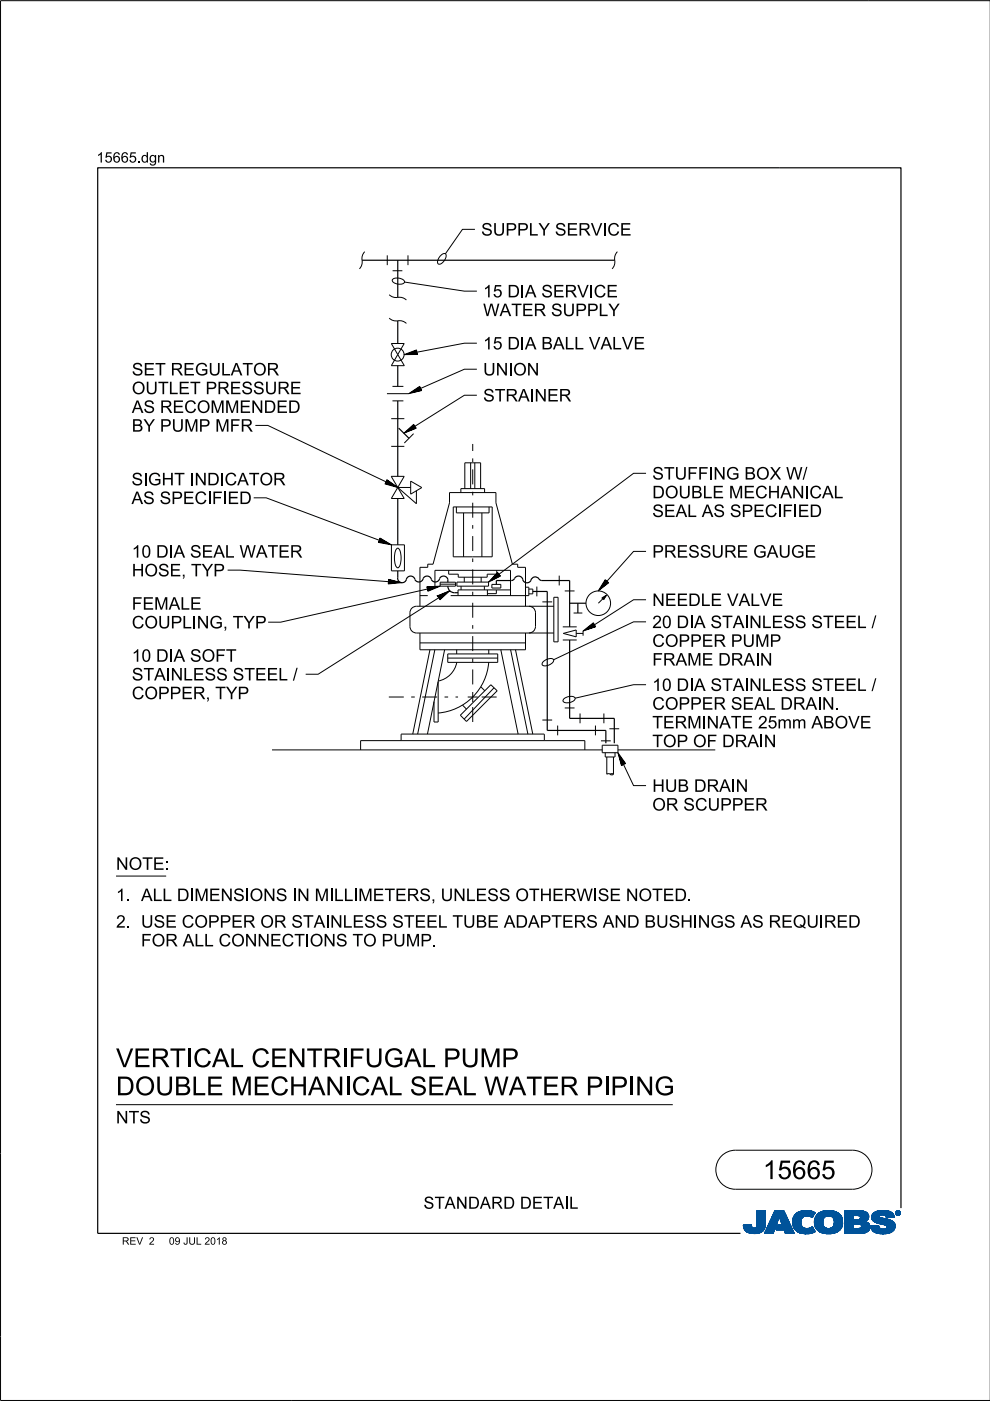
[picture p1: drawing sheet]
<svg xmlns="http://www.w3.org/2000/svg" width="210mm" height="297mm" viewBox="0 0 210 297" stroke-linecap="round" stroke-linejoin="round" font-family="sans-serif">
<defs><g id="words">
<g font-size="4">
<text x="24.6" y="226.3">VERTI</text>
<text x="40.9" y="226.3">CALCEN</text>
<text x="65" y="226.3">TRI</text>
<text x="73.9" y="226.3">FUGALPUM</text>
<text x="106.3" y="226.3">P</text>
<text x="24.6" y="232.2">DOUBLE M</text>
<text x="53.6" y="232.2">ECH</text>
<text x="65.3" y="232.2">AN</text>
<text x="73" y="232.2">I</text>
<text x="74.6" y="232.2">CALSEALW ATER PI</text>
<text x="129.5" y="232.2">PI</text>
<text x="134.7" y="232.2">N</text>
<text x="138.7" y="232.2">G</text>
<text x="161.8" y="250">15665</text>
</g>
<g font-size="2.6">
<text x="102" y="49.9">SUPPLY SERVI</text>
<text x="128.8" y="49.9">CE</text>
<text x="102.4" y="63.1">15DI</text>
<text x="111.3" y="63.1">A SERVI</text>
<text x="125.9" y="63.1">CE</text>
<text x="102.4" y="67">W ATER SUPPLY</text>
<text x="102.4" y="74.1">15DI</text>
<text x="111.3" y="74.1">A BALLVALVE</text>
<text x="27.9" y="83.6">OUTLET PRESSURE</text>
<text x="27.9" y="79.6">SET REGULATOR</text>
<text x="102.4" y="79.6">UN</text>
<text x="107.8" y="79.6">I</text>
<text x="108.8" y="79.6">ON</text>
<text x="27.9" y="87.5">AS RECOM</text>
<text x="47.7" y="87.5">M</text>
<text x="50.8" y="87.5">EN</text>
<text x="55.9" y="87.5">DED</text>
<text x="102.4" y="85.1">STRAI</text>
<text x="113.3" y="85.1">N</text>
<text x="116" y="85.1">ER</text>
<text x="27.9" y="91.5">BY PUM</text>
<text x="42.1" y="91.5">P M</text>
<text x="48.7" y="91.5">FR</text>
<text x="138.3" y="101.7">STUFFI</text>
<text x="151.3" y="101.7">N</text>
<text x="153.9" y="101.7">G BOX W /</text>
<text x="27.9" y="106.9">AS SPECI</text>
<text x="27.9" y="102.9">SI</text>
<text x="31.4" y="102.9">GH</text>
<text x="41.2" y="102.9">N</text>
<text x="43.9" y="102.9">DI</text>
<text x="45" y="106.9">FI</text>
<text x="47.6" y="102.9">CATOR</text>
<text x="48.2" y="106.9">ED</text>
<text x="138.3" y="105.6">DOUBLE M</text>
<text x="157.6" y="105.6">ECH</text>
<text x="165.4" y="105.6">AN</text>
<text x="170.6" y="105.6">I</text>
<text x="171.6" y="105.6">CAL</text>
<text x="138.3" y="109.6">SEALAS SPECI</text>
<text x="165.9" y="109.6">FI</text>
<text x="169.2" y="109.6">ED</text>
<text x="27.9" y="118.2">10DI</text>
<text x="36.8" y="118.2">A SEALW ATER</text>
<text x="138.3" y="118.2">PRESSURE GAUGE</text>
<text x="27.9" y="122.2">H</text>
<text x="30.6" y="122.2">OSE,TYP</text>
<text x="27.9" y="129.3">FEM</text>
<text x="35.8" y="129.3">ALE</text>
<text x="138.3" y="128.5">N</text>
<text x="141" y="128.5">EEDLE VALVE</text>
<text x="27.9" y="133.2">COUPLI</text>
<text x="41.7" y="133.2">N</text>
<text x="44.4" y="133.2">G,TYP</text>
<text x="138.3" y="137.1">COPPER PUM</text>
<text x="138.3" y="133.2">20DI</text>
<text x="147.1" y="133.2">A STAI</text>
<text x="158.9" y="133.2">N</text>
<text x="161.5" y="133.2">LESS STEEL/</text>
<text x="163.2" y="137.1">P</text>
<text x="27.9" y="140.3">10DI</text>
<text x="36.8" y="140.3">A SOFT</text>
<text x="138.3" y="141.1">FRAM</text>
<text x="148.8" y="141.1">E DRAI</text>
<text x="161.1" y="141.1">N</text>
<text x="27.9" y="148.2">COPPER,TYP</text>
<text x="27.9" y="144.3">STAI</text>
<text x="36.2" y="144.3">N</text>
<text x="38.8" y="144.3">LESS STEEL/</text>
<text x="138.3" y="146.5">10DI</text>
<text x="147.1" y="146.5">A STAI</text>
<text x="158.9" y="146.5">N</text>
<text x="161.5" y="146.5">LESS STEEL/</text>
<text x="138.3" y="154.4">TERM</text>
<text x="138.3" y="150.5">COPPER SEALDRAI</text>
<text x="148.8" y="154.4">I</text>
<text x="152.5" y="154.4">ATE 25mm ABOVE</text>
<text x="174.3" y="150.5">N</text>
<text x="177" y="150.5">.</text>
<text x="138.3" y="158.4">TOP OF DRAI</text>
<text x="161.9" y="158.4">N</text>
<text x="138.3" y="167.9">H</text>
<text x="141" y="167.9">UB DRAI</text>
<text x="156" y="167.9">N</text>
<text x="138.3" y="171.9">OR SCUPPER</text>
<text x="24.6" y="184.4">N</text>
<text x="27.3" y="184.4">OTE:</text>
<text x="24.6" y="191">1. ALLDI</text>
<text x="41.2" y="191">M</text>
<text x="44.3" y="191">EN</text>
<text x="49.4" y="191">SI</text>
<text x="52.9" y="191">ON</text>
<text x="63" y="191">N</text>
<text x="66.7" y="191">M</text>
<text x="70.8" y="191">L</text>
<text x="76" y="191">M</text>
<text x="79" y="191">ETERS,UN</text>
<text x="98.8" y="191">LESS OTH</text>
<text x="117.1" y="191">ERW I</text>
<text x="126.7" y="191">SE N</text>
<text x="135.4" y="191">OTED.</text>
<text x="24.6" y="196.7">2. USE COPPER OR STAI</text>
<text x="70" y="196.7">N</text>
<text x="72.7" y="196.7">LESS STEELTUBE ADAPTERS AN</text>
<text x="132.9" y="196.7">D BUSH</text>
<text x="146.9" y="196.7">I</text>
<text x="150.6" y="196.7">GS AS REQUI</text>
<text x="174.7" y="196.7">RED</text>
<text x="29.9" y="200.7">FOR ALLCON</text>
<text x="54.6" y="200.7">N</text>
<text x="57.2" y="200.7">ECTI</text>
<text x="65.7" y="200.7">ON</text>
<text x="71.2" y="200.7">S TO PUM</text>
<text x="89.1" y="200.7">P.</text>
<text x="24.6" y="238.2">N</text>
<text x="27.3" y="238.2">TS</text>
<text x="89.8" y="256.3">STAN</text>
<text x="99.2" y="256.3">DARD DETAI</text>
<text x="120.6" y="256.3">L</text>
</g>
<g font-size="2.2">
<text x="20.5" y="34.5">15665.</text>
<text x="29.9" y="34.5">dgn</text>
</g>
<g font-size="1.6">
<text x="25.9" y="263.9">REV</text>
<text x="31.6" y="263.9">2</text>
<text x="35.8" y="263.9">09JUL2018</text>
</g>
</g></defs>
<g fill="none" stroke="#00539a" stroke-width=".21">
<path d="M157.6 259.8h1.7M157.6 259.9h1.7M157.6 259.9l1.7 .1M157.6 260h1.8M158.1 259.7h1.2M159.3 259.7h-1.7l.1 .7M159.3 259.7h-.9M159.3 259.7l.1 .3M159.4 260l.1 .3M160.4 260l-.2 .3h2M160.5 259.6h1.8M160.5 259.6l-.1 .4"/>
<path d="M160.5 259.7h1.8M160.5 256.7v2.9M160.5 256.9h1.8M160.5 257.5h1.8M160.5 256.7h1.8v2.7M160.5 256.8h1.8M160.5 256.8l1.8 .1M160.5 256.9l1.8 .1M160.5 257h1.8M160.5 257.1h1.8M160.5 257.2h1.8M160.5 257.2l1.8 .1"/>
<path d="M160.5 257.3h1.8M160.5 257.4h1.8M160.5 257.4l1.8 .1M160.5 257.6h1.8M160.5 257.6l1.8 .1M160.5 257.7h1.8M160.5 257.8h1.8M160.5 257.9h1.8M160.5 258h1.8M160.5 258.1h1.8M160.5 258.1l1.8 .1M160.5 258.2h1.8"/>
<path d="M160.5 258.3h1.8M160.5 258.3l1.8 .1M160.5 258.4h1.8M160.5 258.5h1.8M160.5 258.5l1.8 .1M160.5 258.6h1.8M160.5 258.6l1.8 .1M160.5 258.7h1.8M160.5 258.8h1.8M160.5 258.9h1.8M160.5 259h1.8M160.5 259.1h1.8"/>
<path d="M160.5 259.2h1.8M160.5 259.3h1.8M160.5 259.8h1.8M162.2 260h-1.8M162.2 259.9v.3M162.2 259.9h-1.8M162.2 259.8h-1.7M162.3 259.4l-.1 .5M162.3 259.4v-2.7h-1.8v2.9M162.3 259.5h-1.8M162.3 259.6h-1.8M162.3 256.7l-1.8 .1"/>
<path d="M162.3 259.4h-1.8M163.7 258.1h3.1M163.7 258h3.1M163.7 257.9h3M163.8 257.8h2.9M163.8 257.7h2.9M163.8 257.7h2.8M163.9 257.6h2.7M163.9 257.5h2.7M164 257.4h2.5M164 257.3h2.5M164.1 257.2h2.3"/>
<path d="M164.1 257.1h2.3M164.1 257h2.3M164.2 257h2.1M164.2 256.9h2.1M164.2 256.8h2.1M164.3 256.7h1.9l2.2 4.8h-1.9l-.3-.8h-1.7l.4-1h1l-.7-1.7-1.3 3.5h-1.8zM164.5 260h-1.7M164.5 259.9l-1.7 .1M164.5 259.9h-1.7M164.5 259.8l-1.7 .1M164.6 259.8h-1.7M164.6 259.7l-1.7 .1"/>
<path d="M164.6 259.7h-1.7M164.6 259.6h-1.7M164.6 259.5l-1.6 .1M164.7 259.5h-1.7M164.7 259.4l-1.7 .1M164.7 259.4h-1.7M164.7 259.3l-1.6 .1M164.7 259.3h-1.6M164.8 259.2l-1.7 .1M164.8 259.2h-1.7M164.8 259.1l-1.6 .1M164.8 260h2.9"/>
<path d="M164.8 259.1h-1.6M164.8 259.9h2.9M164.8 259l-1.6 .1M164.9 259.9h2.7M164.9 259h-1.7M164.9 259.8h2.7M164.9 258.9h-1.6M164.9 258.8h-1.6M164.9 259.7h2.7M164.9 259.7l-.4 1 3.6 .1M165 258.7h-1.6M165 258.6l-1.6 .1"/>
<path d="M165 258.6h-1.6M165 258.5l-1.6 .1M165 258.5h-1.6M165.1 258.4l-1.6 .1M165.1 258.4h-1.6M165.1 258.3l-1.6 .1M165.1 258.3h-1.6M165.1 258.2l-1.5 .1M165.1 258.2h-1.5M165.2 258.1l-1.6 .1M165.2 258.1h-1.6M165.2 258l.7 1.7h-1"/>
<path d="M165.2 258l.7 1.7M165.3 258.1h1.5M165.3 258.1l1.6 .1M165.3 258.2h1.6M165.3 258.2l1.6 .1M165.3 258.3h1.6M165.4 258.3l1.6 .1M165.4 258.4h1.6M165.4 258.4l1.6 .1M165.4 258.5h1.6M165.4 258.5l1.7 .1M165.4 258.6h1.7"/>
<path d="M165.5 258.6l1.6 .1M165.5 258.7h1.6M165.5 258.8h1.7M165.5 258.9h1.7M165.6 258.9h1.6M165.6 259h1.7M165.6 259l1.7 .1M165.6 259.1h1.7M165.6 259.1l1.7 .1M165.7 259.2h1.7M165.7 259.2l1.7 .1M165.7 259.3h1.7"/>
<path d="M165.7 259.3l1.7 .1M165.7 259.4h1.7M165.8 259.4l1.7 .1M165.8 259.5h1.7M165.8 259.5l1.7 .1M165.8 259.6h1.7M166.2 256.7l2.2 4.8M166.2 256.8l-1.9-.1-2.2 4.8h1.8l1.3-3.5M168 258.9l.4 1.5M168 258.9h1.8M168 259h1.8M168 259.1h1.8"/>
<path d="M168 259.2h1.8M168 259.2l1.8 .1M168 259.3h1.8M168 259.3l1.8 .1M168.1 259.4h1.8M168.1 259.5h1.7M168.1 259.4l1.7 .1M168.1 259.5l1.8 .1M168.1 259.6h1.8M168.1 259.7h1.8M168.1 259.7l1.8 .1M168.1 259.8h1.8"/>
<path d="M168.1 259.8l1.8 .1M168.2 260h1.8M168.2 259.9h1.8M168.3 258l-.3 .9M168.9 257.3l-.6 .7M169.1 257.1h3.6M169.2 257h3.4M169.4 256.9h3.1M169.5 256.9h2.9M169.8 256.8h2.4M169.8 259.1a1.33 1.33 0 0 0 .8 1.4 1.33 1.33 0 0 0 1.5-.3l.2-.1M169.8 259.1h-1.8"/>
<path d="M169.8 259l-1.8 .1M169.9 258.8l-1.9 .1M169.9 258.8h-1.9M169.9 258.7h-1.9M169.9 258.6h-1.8M169.9 258.6l-1.9 .1M169.9 258.5l-1.8 .1M169.9 258.5h-1.8M169.9 258.4l-1.8 .1M170 258.4h-1.9M170 258.4l-.2 .7M170 258.3l-1.8 .1"/>
<path d="M170 258.3h-1.8M170 258.2l-1.8 .1M170.1 258.2h-1.9M170.1 258.1l-.1 .3M170.1 258.1l-1.9 .1M170.2 258.1h-2M170.3 258h-2.1M170.3 256.7l-1.4 .5M170.3 256.7h1.5M170.3 256.7a4 4 0 0 1 2.5 .4M170.4 258h-2.1M170.4 257.9h-2.1"/>
<path d="M170.6 257.8l-2.3 .1M170.6 257.9l-.5 .2M170.8 257.8h-2.5M171.4 257.8h1M171.5 256.7l-1.7 .1M171.5 256.7l.6 .1M171.7 257.8h.7M171.8 257.9h.6M171.9 258h.4M172.1 258.1h.2M172.2 258.1h.1M172.3 258h-.3"/>
<path d="M172.4 257.7l-4 .1M172.5 257.7h-4.1M172.5 257.6l-4 .1M172.5 257.6h-4M172.6 257h-3.3M172.6 257.5l-4.1 .1M172.6 257.5h-4M172.6 257.4l-4 .1M172.7 257.4h-4M172.7 259h1.8M172.7 259.2h1.8M172.7 259.3h1.8"/>
<path d="M172.7 259.3l1.8 .1M172.7 259.4h1.8M172.7 257.3l-3.9 .1M172.7 259.5h1.8M172.7 259.5l1.8 .1M172.7 259.6h1.8M172.7 259.7h1.8M172.7 258.6h1.8M172.7 257.3h-3.9M172.8 259.8h1.8M172.8 257.2l-3.9 .1M172.8 259.9h1.8"/>
<path d="M172.8 259.9l.3 .6M172.8 259.8l1.8 .1M172.8 259.9l1.8 .1M172.8 257.2h-3.9M172.8 260h1.8M172.8 257.1l-.6 1.1a1.75 1.75 0 0 0-1.6-.3M172.9 257.1l-3.9 .1M173 257.8l-.3 1.3h1.8M173 257.8h5.3M173.1 257.7h5.2M173.1 257.7h5.1M173.1 257.6h5.1"/>
<path d="M173.2 257.6h4.9M173.2 257.5h4.8M173.4 257.4h4.6M173.4 257.4h4.5M173.5 257.3h4.4M173.6 257.2l4.2 .1M173.6 257.2h4.1M173.7 257.1l4 .1M173.8 257.1h3.8M173.9 257h3.5M174 257h3.3M174.1 256.9h3.2"/>
<path d="M174.2 256.9h2.8M174.4 256.8h2.6M174.5 259h-1.8M174.5 259.2a1.15 1.15 0 0 0 1.3 1.3M174.5 259.2l-1.8-.1 .1 .8M174.5 258.9l-1.8 .1M174.5 258.9h-1.8M174.5 258.8l-1.8 .1M174.5 258.7l-1.8 .1M174.5 258.7h-1.8M174.5 258.6l-1.8 .1M174.5 258.5l-1.8 .1"/>
<path d="M174.6 258.5h-1.9M174.6 256.8h1.9M174.6 258.4l-.1 .8M174.6 258.4h-1.8M174.6 258.4l-1.9 .1M174.6 258.3l-1.8 .1M174.6 258.3h-1.8M174.7 258.2h-1.9M174.7 258.1l-.1 .3M174.8 258.1l-2 .1M174.8 258.1h-1.9M174.9 256.7a3.2 3.2 0 0 1 3.6 1.4l.1 .8-.1 1.1"/>
<path d="M174.9 258l-1.9 .1M175 258h-2M175.1 257.9l-.4 .2M175.1 257.9h-2.1M175.2 257.9h-2.2M175.5 256.7h.7M175.7 257.8l-.6 .1M175.7 257.8l.6 .1M175.7 257.8h-2.7M176 257.8h2.4M176.2 257.9h2.2M176.3 257.9l.5 .5"/>
<path d="M176.4 258h2M176.4 256.7h-1.5a2.68 2.68 0 0 0-1.9 1.1M176.5 258l2 .1M176.5 258.1h2M176.6 258.1h1.9M176.6 258.2h1.9M176.7 258.2l1.8 .1M176.7 258.3h1.8M176.7 258.3l1.9 .1M176.7 259.9h1.8M176.7 258.4h1.9M176.8 258.4l.1 .5"/>
<path d="M176.8 258.4l1.8 .1M176.8 258.5h1.8M176.8 258.6h1.8M176.9 258.8h1.7M176.9 258.8l1.8 .1M176.9 258.7h1.7M176.9 259.4h1.8M176.9 259.2l1.8 .1M176.9 259.1h1.8M176.9 259.2h1.8M176.9 258.9v.3M176.9 259.2a1.11 1.11 0 0 1-1.1 1.3"/>
<path d="M176.9 259h1.8M176.9 258.9h1.8M176.9 259.3h1.8M176.9 259.3l1.8 .1M178 257.4l-4.7 .1M178.4 257.9h-2.1l.5 .5M178.5 259.7l-1.7 .1M178.5 259.8l-1.8 .1M178.5 259.8h-1.7M178.5 260l-.2 .5M178.5 259.9l-1.8 .1M178.5 260h-1.8"/>
<path d="M178.6 259.7h-1.8M178.6 258.5l-1.8 .1M178.6 259.6h-1.8M178.6 259.5l-1.8 .1M178.6 259.5h-1.8M178.7 259.4h-1.8M179.1 259.7h1.8M179.1 259.5h5.2M179.1 256.9h4.4M179.1 257.5h5M179.1 256.8h4M179.1 256.8h3.4"/>
<path d="M179.1 257h4.5M179.1 257.1h4.7M179.1 257.1l4.7 .1M179.1 257.2h4.8M179.1 257.2l4.8 .1M179.1 257.3h4.8M179.1 257.3l4.9 .1M179.1 257.4h4.9M179.1 257.4l5 .1M179.1 257.6h5M179.1 257.6l5 .1M179.1 257.7h5"/>
<path d="M179.1 257.7l1.8 .1M179.1 257.8h1.8M179.1 257.9h1.8M179.1 258h1.8M179.1 258.1h1.8M179.1 258.2h1.8M179.1 258.3h1.8M179.1 258.4h1.8M179.1 258.5h1.8M179.1 258.5l1.8 .1M179.1 258.6h4.8M179.1 258.7h4.7"/>
<path d="M179.1 258.7h4.6M179.1 258.8h4.5M179.1 258.9h4.5M179.1 258.9h4.3M179.1 259h4.4M179.1 259l4.5 .1M179.1 259.1h4.6M179.1 259.1l4.7 .1M179.1 259.2h4.8M179.1 259.2l4.9 .1M179.1 259.3h5M179.1 259.3l5.1 .1"/>
<path d="M179.1 259.4h5.1M179.1 259.4l5.1 .1M179.1 259.5l1.8 .1M179.1 259.6h1.8M179.1 259.8h1.8M179.1 259.9h1.8M179.1 260h1.8M180.9 257.7v.9M181.8 259.5h-.9v1v-1M181.8 259.5h.2M181.8 259.5l.8 .3M182.1 257.7l2.1 .1"/>
<path d="M182.2 257.8h2M182.2 259.5l2.1 .1M182.3 258.5h1.7M182.3 258.5l-1.4 .1M182.3 257.9h1.9M182.4 257.9h1.8M182.4 257.9v.1M182.4 257.9l-.4-.2h-1.1v.9M182.4 258h1.8M182.4 258v.3M182.4 258.3l-.1 .2M182.4 259.6h1.9"/>
<path d="M182.4 258.1h1.8M182.4 258.1l1.8 .1M182.4 258.2h1.8M182.5 259.7h1.9M182.5 256.9l1.1 .1M182.5 259.7l1.9 .1M182.6 259.8h1.8M182.6 259.8v.4l-.2 .2M182.7 259.9h1.7M182.9 256.8h-3.8v4.7M183.3 256.9l-4.2-.1v4.7M183.6 257l.4 .4"/>
<path d="M183.9 259.2l.2 .2M184 258.5l-2.1 .1M184 258.5h-1.8M184 257.4l.1 .2M184.1 258.4l-.8 .6 .6 .2M184.1 258.4h-1.8M184.1 258.3l-1.7 .1M184.1 258.3h-1.7M184.1 257.6l.1 .6M184.1 258.2l-1.7 .1M184.1 259.4l.3 .5v.6M184.2 258.2l-.1 .2"/>
<path d="M184.2 258h-1.8M184.4 259.9h-1.7M184.5 260h-1.8M184.6 259.9v.2M184.6 259.9h1.7M184.6 260h1.7M184.8 258.1h1.7M184.8 258l.2 .7M184.8 258h1.7M184.8 258.3h2.5M184.8 258.3l2.8 .1M184.8 258.1l1.8 .1"/>
<path d="M184.8 258.2h2M184.8 258.4h3M184.8 258.4l3.2 .1M184.9 258.2l2.1 .1M184.9 257.6h4.6M184.9 258.5h3.4M184.9 258.5l3.6 .1M184.9 258.6h3.7M184.9 257.5h4.5M185 257.5h4.4M185 258.6l3.7 .1M185 258.7h3.9"/>
<path d="M185 258.7l.6 .4M185 257.4h4.3M185 257.4h4.4M185.1 258.7l3.9 .1M185.1 258.8h.7M185.1 257.3h4.1M185.2 258.9h.6M185.2 258.9l4.1 .1M185.3 257.2h3.9M185.3 259h4M185.3 257.1l3.8 .1M185.4 257.1h3.7"/>
<path d="M185.4 259l4 .1M185.5 257h3.5M185.5 259.1h4M185.6 259.1l3.9 .1M185.6 259.1l.5 .2M185.7 259.2h3.9M185.7 256.9h3M185.8 259.2l3.8 .1M185.8 258.9h3.4M185.9 258.8h3.2M185.9 256.8h2.7M185.9 256.8l-.8 .5-.3 .7"/>
<path d="M185.9 256.8l.7-.1a3.3 3.3 0 0 1 2.7 .6h-4.2M186 259.3h3.6M186.1 256.8h2.3M186.1 259.4h3.6M186.1 259.3l1.5 .4 .4 .2M186.3 259.8l-.5 .1M186.3 259.8l-1.7 .1M186.3 259.8v.3M186.3 259.4h3.4M186.4 257.9h-1.6M186.4 257.9l.1 .1M186.5 257.9h-1.7"/>
<path d="M186.5 257.8h-1.7M186.5 258v.1M186.5 257.8l-.1 .1M186.5 257.7h-1.6M186.5 259.4l3.2 .1M186.5 258.1l.1 .1M186.6 257.6l-1.7 .1M186.6 258.2l.4 .1M186.7 256.7h.8M186.7 259.5h3M186.9 257.6h-2M186.9 259.5l2.9 .1"/>
<path d="M187 258.3l1.7 .4 .9 .6M187.2 259.6h2.6M187.3 257.6h2.2M187.4 259.7h2.4M187.6 257.6l1.9 .1M187.6 259.7h2.2M187.6 257.7h2M187.7 257.7a1.07 1.07 0 0 0-1.2 .1M187.7 257.7l.1 .1M187.7 257.8h1.9M187.8 257.8h1.7M187.8 256.7h-1.3"/>
<path d="M187.8 257.8l.1 .4M187.8 257.9h1.7M187.8 257.9h1.8M187.9 258h1.7M187.9 258l1.7 .1M187.9 258.1h1.1M187.9 258.1h1.7M187.9 259.9h1.9M188 259.9l.1 .2M188 260h1.8M188.1 257h-2.6M188.2 257h.6"/>
<path d="M188.7 256.9h-2.9M189.3 257.3l.3 .8-1.7 .1M189.6 259.3l.2 .4v.6M189.8 259.9l-1.8 .1M189.8 259.8h-2.1M189.8 259.8h-1.9M189.9 257.2v.1M189.9 257.1h.1M189.9 257.2h.1M189.9 257.3h.1M189.9 257.3l.2 .3M190 257.4h.1"/>
<path d="M190 257.4l.1 .1M190 257.5h.2M190 257.2v.1M190 257.2l.2 .3M190 257.3l.2 .2M190 257.1h-.1M190 257h-.1M190.1 257h-.2M190.1 257.5l.2 .1M190.1 256.9h-.1M190.1 257.6h.6M190.2 256.8l-.1 .1"/>
<path d="M190.2 257.5l.2 .1M190.2 257.5l-.1 .1M190.2 257.6h.4M190.2 256.9h.4M190.2 256.9h.4l-.1 .3 .2 .3-.3-.3-.2 .3zM190.2 256.9v.6l.1-.3 .3 .3M190.2 257h.4M190.2 257.1h.1M190.2 257.1h.5M190.2 257.2h.5M190.2 257.2l.3 .1M190.2 257.3h.1"/>
<path d="M190.2 257.4h.1M190.2 257.4l.1 .1M190.2 256.8h-.1M190.3 257h.2v.1l-.2 .1zM190.3 257v.2M190.3 257h-.1M190.4 257.2l.2 .3M190.4 257.6h.1M190.4 256.8h-.2l-.2 .4M190.4 256.7a.5 .5 0 0 1 .5 .5 .5 .5 0 0 1-.5 .5M190.4 256.8l.4 .2v.2M190.4 256.7a.5 .5 0 0 0-.5 .5 .5 .5 0 0 0 .5 .5l-.3-.1"/>
<path d="M190.4 256.8l.3 .1 .1 .3M190.4 256.7l-.4 .2-.1 .3M190.4 256.7v.1M190.4 257.6v.1M190.4 256.7l.3 .1 .2 .4M190.4 257h-.1l.1 .2M190.4 257l.2 .1-.2 .1M190.4 257h.1M190.5 257.3h.1M190.5 257.3l.1 .1M190.5 257.2l.2 .3M190.5 257.4h.1"/>
<path d="M190.5 257.1h.2M190.5 257.4l.2 .1M190.5 257l-.1 .2M190.5 256.7h-.3M190.6 257.5h.2M190.6 256.8h.1M190.6 257.1l-.1 .1M190.7 257.1h-.1M190.7 257.1l-.2 .1M190.7 257.1l-.5-.2v.6l.1-.3M190.7 257h-.1M190.7 256.8l.1 .1"/>
<path d="M190.7 256.8h-.6M190.7 256.9h.2M190.8 257h.1M190.8 257.6h-.2M190.8 257.2v.2l-.4 .2M190.8 257.2l-.1 .3-.3 .1M190.8 257.1h.1M190.8 257.2h.1M190.9 257.4l-.2 .1M190.9 257.4h-.1M190.9 257.3l-.1 .1M190.9 257.3h-.1"/>
<path d="M190.9 257.2h.1M190.9 257.2l-.1 .3-.4 .2M190.9 257.1h-.1M157.7 260.1h1.7M157.7 260l1.7 .1M157.7 260.2h1.8M157.7 260.2l1.8 .1M157.7 260.3h1.8M157.7 260.3l1.9 .1M157.7 260.4h4.4M157.7 260.4l.4 .5M157.7 260.4l4.4 .1"/>
<path d="M157.8 260.5h4.3M157.8 260.6h4.3M157.8 260.7h4.2M157.9 260.7h4.1M157.9 260.8h4M158 260.8h3.9M158 260.9h3.9M158.1 260.9h3.3M158.1 261h3.6M158.2 261h3.5M158.3 261.1h3.2M158.4 261.2h3.1"/>
<path d="M158.5 261.2h2.9M158.6 261.3h2.7M158.7 261.4h2.4M158.8 261.4h2.1M159.1 261.5h1.6M159.5 260.3l.3 .1 .4-.1M159.7 261.5h.7M160.9 261.4h.1M161.5 260.9h.2M161.6 261.1h-3.3M162.1 260.3l-2 .1M162.2 260.2l-1.9 .1"/>
<path d="M162.2 260.2a2.25 2.25 0 0 1-2.8 1.3l-.9-.2-.4-.4M162.2 260.2h-1.9M162.2 260.1l-1.8 .1M162.2 260.1h-1.8M162.2 260l-1.8 .1M164 261.4h-1.9M164 261.3l-1.9 .1M164 261.3h-1.8M164 261.2l-1.8 .1M164 261.2h-1.8M164.1 261.1l-1.9 .1M164.1 261.1h-1.8"/>
<path d="M164.1 261l-1.8 .1M164.1 261h-1.8M164.1 260.9l-1.8 .1M164.2 260.9h-1.8M164.2 260.8l-1.8 .1M164.2 260.8h-1.8M164.2 260.7l-1.8 .1M164.2 260.7h-1.7M164.2 260.6l-1.7 .1M164.3 260.6h-1.8M164.3 260.5h-1.8M164.3 260.4l-1.7 .1"/>
<path d="M164.3 260.4h-1.7M164.3 260.3l-1.7 .1M164.4 260.3h-1.8M164.4 260.2l-1.7 .1M164.4 260.2h-1.7M164.4 260.1l-1.7 .1M164.4 260.1h-1.7M164.5 260l-1.8 .1M164.5 260.7h3.5M164.6 260.7h3.4M164.6 260.6h3.4M164.6 260.5h3.4"/>
<path d="M164.6 260.5h3.3M164.6 260.4h3.3M164.7 260.4h3.2M164.7 260.3h3.2M164.7 260.3h3.1M164.7 260.2h3.1M164.8 260.1h3M164.8 260.1h2.9M166.3 260.8h1.8M166.3 260.8l1.8 .1M166.3 260.9h1.8M166.3 260.9l1.8 .1"/>
<path d="M166.3 261h1.9M166.3 261l1.9 .1M166.4 261.1h1.8M166.4 261.1l1.8 .1M166.4 261.2h1.9M166.4 261.2l1.9 .1M166.4 261.3h1.9M166.5 261.3l1.8 .1M166.5 261.4h1.9M166.5 261.5h1.9M166.5 261.5l-.3-.8 .3 .8h1.9M168.2 260l1.9 .1"/>
<path d="M168.2 260.1h1.9M168.2 260.1l1.9 .1M168.2 260.2h2M168.3 260.2l2 .1M168.3 260.3h2.1M168.3 260.3l2.2 .1M168.3 260.4h2.5M168.4 260.4l.6 .7M168.4 260.4l4.1 .1M168.5 260.5h4M168.5 260.6h4M168.6 260.7h4"/>
<path d="M168.6 260.7l4 .1M168.7 260.8h3.9M168.7 260.8l4 .1M168.8 260.9h3.9M168.9 260.9l3.8 .1M168.9 261h3.9M169 261l3.8 .1M169 261.1h3.9M169 261.1a4.2 4.2 0 0 0 3.8 0M169.1 261.1h3.8M169.2 261.2h3.5M169.3 261.3h3.2"/>
<path d="M169.5 261.4h2.8M169.6 261.4h2.6M170 261.5h2M170.6 261.6h.4M171.5 260.4h.9M171.6 260.4h.8M171.8 261.5h-1.5M171.8 260.3h.6M172 260.3h.3M172 260.2h.3M172.1 260.2h.2M172.2 260.1h.1"/>
<path d="M172.3 260.1l.6 1M172.6 261.2l-3.3 .1M172.8 260.1h1.9M172.9 260.1l1.9 .1M172.9 260.2h1.9M172.9 260.2l2 .1M172.9 260.3h2.2M173 260.3l2.1 .1M173 260.4h2.4M173 260.4h5.3M173.1 260.5h5.2M173.1 260.5l.7 .6 .8 .4"/>
<path d="M173.1 260.6h5.2M173.2 260.6h5M173.3 260.7h4.9M173.3 260.7h4.8M173.3 260.8h4.7M173.4 260.9h4.5M173.5 260.9h4.4M173.5 261h4.3M173.6 261h4.2M173.7 261.1h4M173.8 261.1h3.8M173.8 261.2h3.7"/>
<path d="M174 261.2h3.4M174.2 261.4h2.9M174.3 261.4h2.7M175.1 261.5h1.4M175.3 261.6h.4M176.6 260.2h1.9M177 261.4l-1 .2-1.4-.1h2.2M177.3 261.3h-3.3M178.1 260.8h-4.8M178.3 260.5l-.6 .6-.7 .3M178.3 260.4h-2.2M178.4 260.3l-2.2 .1"/>
<path d="M178.4 260.3h-2l-.6 .2M178.5 260.2l-2.1 .1M178.5 260.2h-2M178.5 260.1h-1.9M178.5 260l-1.9 .1M179.1 261.5h3.4M179.1 260.1h1.8M179.1 260.1l1.8 .1M179.1 260.2h1.8M179.1 260.2l1.8 .1M179.1 260.3h1.8M179.1 260.4h1.8"/>
<path d="M182.3 260.4h2.1M182.4 260.4h2M182.4 260.4l-.6 .1M183.1 261.4l-4 .1M183.4 261.3l-4.3 .1M183.5 261.3h-4.4M183.7 261.3h-.1M183.7 261.2l-4.6 .1M183.8 261.2h-4.7M183.9 261.1l-4.8 .1M184 261.1h-4.9M184 261l-4.9 .1"/>
<path d="M184.1 261l-.8 .4-1.1 .1M184.1 261h-5M184.1 260.9l-5 .1M184.2 260.9h-5.1M184.2 260.8l-5.1 .1M184.3 260.8h-5.2M184.3 260.7l-5.2 .1M184.3 260.7h-5.2M184.4 260.6l-5.3 .1M184.4 260.6h-5.3M184.4 260.5h-5.3M184.4 260.5l-.3 .5"/>
<path d="M184.4 260.4l-5.3 .1M184.5 260l-1.8 .1M184.5 260.2l-2 .1M184.5 260.3h-2M184.5 260.1h-1.9M184.5 260.2h-1.9M184.6 260l1.7 .1M184.6 260.1l.1 .3M184.6 260.1h1.8M184.6 260.2h1.8M184.6 260.1l1.8 .1M184.6 260.2l1.8 .1"/>
<path d="M184.7 260.3h1.8M184.7 260.3l1.8 .1M184.7 260.4a2.52 2.52 0 0 0 2.7 1.2M184.7 260.4h1.9M184.7 260.5h2M184.7 260.5h2.1M184.8 260.6h2.1M184.8 260.6h4.8M184.8 260.7h4.7M184.9 260.8h4.6M184.9 260.8h4.5M185 260.9h4.4"/>
<path d="M185.1 260.9h4.3M185.1 261h4.3M185.2 261.1h4M185.2 261.1h3.9M185.3 261.2h3.7M185.4 261.2h3.5M185.5 261.3h3.4M185.7 261.3h3.1M185.8 261.4h2.7M185.9 261.5h2.4M186.3 260.1a1.08 1.08 0 0 0 1.4 .5M186.4 261.5h1.6"/>
<path d="M186.6 261.6h.9M188 260.4h1.8M188 260.4l-.3 .2M188.1 260.3h1.7M188.1 260.1l-.1 .3M188.1 260.2h1.7M188.3 261.5l-.9 .1M188.9 261.3l-.6 .2M189.3 261.1h-4.1M189.4 260.9l-.5 .4M189.6 260.7h-4.8M189.7 260.6h-2"/>
<path d="M189.7 260.5h-1.9M189.7 260.5h-1.8M189.7 260.4h-1.7M189.7 260.3h-1.6M189.8 260.2h-1.7M189.8 260.3l-.4 .6M189.8 260.1h-1.7M189.8 260h-1.7"/>
<circle cx="190.4" cy="257.2" r=".51"/>
<circle cx="190.4" cy="257.2" r=".42"/>
</g>
<g fill="none" stroke="#000" stroke-width=".21">
<path d="M210 .1h-209.9v296.8h209.9M77.3 53.4l-.5 1v1.6l-.6 1M82.1 54.1v2.1M83.2 59.2a1.81 1.81 0 0 1 2.6 .6 1.69 1.69 0 0 1-2.6-.4zM83.2 57.4h2.1M85.8 59.8l12.7 1.9h2.6M86.5 54.1v2.1M93.4 54.3l.2-.3a.56 .56 0 0 1 .8-.2 .56 .56 0 0 1 .1 .9 1.6 1.6 0 0 1-1.6 1.3l-.1-.4v-.5zM100.7 48.6h-2.6l-3.7 5.2M130.9 53.4l-.6 1v1.6l-.5 1M82.5 62.5l1 .5 1.6 .1 1.1 .5M82.5 67.4l1 .6h1.6l1.1 .6"/>
<path d="M83 72.8h2.7l-1.4 2.4zM84.3 75.2l1.4 2.3h-2.7zM101.1 72.8h-2.6l-10.8 2 .3-.1 .1 .2h-.8l.8-.3 .1 .4h-1.4l1.3-.5 .3 .6h-2.1l1.9-.8 .3 .9h-2.8l2.6-1 .2 1M101.1 78.3h-2.6l-10 4.3 .3-.1 .1 .1-.8 .2 .8-.5 .1 .4-1.3 .3 1.2-.8 .4 .6-2.1 .4 1.8-1.1 .4 .7-2.7 .7 2.3-1.6 .4 .9M54.1 90.2h2.7l25.7 12.3-.3-.1v-.2l.7 .5-.9-.3 .2-.4 1.1 .9-1.3-.4 .1-.7 1.7 1.3-2-.6 .3-.8 2.2 1.7-2.7-.8 .5-.9M82 83.5h4.7M82.9 94.6h2.8M82.9 88.8h2.8M83.2 85h2.3M83.2 81.9h2.3M87.7 91.9l-2 2M99.8 98.1v5.5"/>
<path d="M100.7 98.1v5.5M101.1 83.8h-2.6l-11.1 7 .2-.2 .1 .1-.7 .3 .6-.6 .3 .4-1.3 .5 1.1-1 .4 .5-2 .8 1.6-1.5 .5 .7-2.6 1.1 2.1-1.9 .5 .8M53.8 105.5h2.6l24.7 9.3h-.3v-.3l.7 .4-.9-.1 .1-.4 1.3 .7-1.5-.3 .1-.6 1.8 1.1-2-.4 .2-.8 2.4 1.4-2.8-.5 .4-.9M82.9 101h2.8l-2.7 4.7h2.7zM83 115.5h2.7v5.5h-2.7zM84.2 116.3l.1-.1a2.92 2.92 0 0 1 .7 2.9l-.3 1-.4 .3a2.92 2.92 0 0 1-.6-2.9zM84.3 103.4h2.8M84.3 103.4l4 3.4v-2.7M87.1 102l2.3 1.4-2.3 1.4zM96.1 107.5h8.3v10.6h-8.3zM96.8 107.5v1.2h6.9v-1.2M97.7 104.4v-.8h5v.8"/>
<path d="M98.3 108.7v9.4M98.6 103.6v-5.5h3.3v5.5M102.2 108.7v9.4M137 100.4h-2.7l-29.1 21.8 .2-.2 .2 .1-.7 .3 .6-.6 .2 .3-1.2 .7 1-1.1 .5 .4-1.9 1 1.4-1.6 .6 .6-2.5 1.3 1.9-2 .6 .7M137 116.9h-2.7l-6.1 6.9 .2-.3 .1 .1-.6 .5 .5-.8 .3 .3-1.1 .9 .8-1.3 .5 .4-1.6 1.3 1.1-1.8 .6 .5-2.2 1.7 1.5-2.4 .7 .7M48.3 120.9h2.6l32.2 2.5h-.3l-.1-.2 .8 .2-.9 .1v-.4l1.4 .3-1.4 .2-.1-.7 2 .6-2.1 .2v-.9l2.7 .7-2.8 .3 .1-1M89 134.2v3.6h22.4v-3.6M89 136.3h22.4M89 128.5v-8.2h1.7v-.7h1.1l3.5-13v-2.2h9.8v2.2l3.5 13h1.2v.7h1.6v8.2M89 126.3h1.7M90.5 124.4l.2 1 2.6-1.1-2.8 .1 .3 .8 1.9-.8-2.1 .1 .3 .5 1.3-.5-1.4 .1 .1 .4 .8-.4-.8 .1 .2 .2 .2-.2-31.8 7.2h-2.6M91.2 137.8l-3.7 17.8"/>
<path d="M92.2 137.8l-3.6 17.8M92.2 124.7v-3.8h16v5.4M92.6 126.3h1.5M92.8 126.3l.5 .8 2.1-1.8-2.6 1 .5 .7 1.5-1.4-1.9 .8 .4 .4 1.1-1-1.3 .6 .3 .3 .6-.6-.7 .3 .1 .2 .2-.2-.6 .3M93.3 123.4h3.3v.9h-3.3zM93.3 123.9h3.3M94.3 137.8l-3.7 17.8M94.9 138.6h10.6v1.8h-10.6zM94.9 139.5h10.6M95.4 125.3l-27.9 17.6h-2.7M96.8 137.8v.8M96.9 123.4h6.7v.9h-6.7z"/>
<path d="M97.8 124.3v.8M98.4 122.4v1M102 122.4v1M102.7 124.3v.8M103.3 125.1v1.2M103.6 137.8v.8M104.3 123.9h1.9v.8h-1.9zM105.2 125.1v.8h-1.9M105.3 120.9v.8h-2v.7h-6.1v-.7h-2.1v-.8M106.2 137.8l3.7 17.8M108.2 125.1h-11.1v1.2M108.3 137.8l3.6 17.8"/>
<path d="M109.3 137.8l3.7 17.8M111.4 124.5h.7v1.8h-16.6M112.1 124.9h.9v1h-.9M112.1 128.5a1.39 1.39 0 0 1 1.4 1.4v2.9a1.39 1.39 0 0 1-1.4 1.4M113.8 124.4v2M115 127.6h2.1M117.4 128.5h-29.1a1.39 1.39 0 0 0-1.4 1.4v2.9a1.39 1.39 0 0 0 1.4 1.4h29.1M117.4 126.6h.9v9.5h-.9zM118.6 122v2.1M119.3 135.7h3M119.3 132.9h3M119.4 134.3l2.8-.7v1.4z"/>
<path d="M119.7 125.3h2.1M121.6 130h1.9M122.2 134.3h1.4M123.6 133.8v1M127.6 126.8l.9-.6-.5 1zM128.5 126.2l-1.6 1.7M128.5 126.2l-.5 .8M128.5 126.2l-.6 .7M128.5 126.2l-.7 .7M137 127.2h-2.7l-8.9 5.6 .2-.2 .2 .2-.8 .2 .7-.5 .2 .3-1.3 .5 1.1-.9 .5 .5-2 .6 1.6-1.3 .5 .7-2.7 .9 2.2-1.8 .5 .9M137 131.8h-2.7l-16.9 8.1M57.7 159h70"/>
<path d="M76.5 159v-2h47.5v2M85 155.7v1.3M85 155.6h30.4M92.9 144.6v8.5h-.9v-4.3M96.8 140.4a5 5 0 0 1-3.9 4M97.6 151.6l6.5-6.4 1.3 1.3-6.5 6.5zM98.1 149.5l.8 .8M99.2 147.8h2.1M100.2 146.7v2.1M101.9 145.6l.9 .9M103.6 140.4a11.7 11.7 0 0 1-10.7 10.8M104.8 145.8l-6.4 6.6"/>
<path d="M115 152.7h2.1M115.1 140.4a1.81 1.81 0 0 1 2.3-.5 1.69 1.69 0 0 1-2.5 1zM115.4 155.7v1.3M118.2 153.8v2.1M119.6 148.1a1.81 1.81 0 0 1 2.3-.1 1.69 1.69 0 0 1-2.5 .6zM119.7 150.1h2.1M123 151.3v2M126.2 153.8v2.1M127.4 157.1h2.1M127.7 158h3.3v1.6h-3.3zM128 151.3v2M128.3 159.6v.9h2.1v-.9"/>
<path d="M129.2 154.5h2.1M131 159h20.7M137 145.2h-2.7l-12.4 2.8M128.7 160.5v3.7a.67 .67 0 0 1 .9 .1l.5-.1M129.4 164.2l.2-.2 .5 .2M130.1 160.5v3.7M131.8 162.3l.8-.4-1.6-2.3 .8 2.7 .7-.4-1.2-1.8 .5 2.1 .5-.4-.8-1.2 .3 1.4 .4-.2-.5-.7 .2 .7 .2-.1-.2-.3 2.4 5.2h2.7M24.6 185.7h10.6M24.6 234.2h118M153 245.1l1.3-.9 1.6-.3h24.8a4.1 4.1 0 0 1 4.2 4.1 4.1 4.1 0 0 1-4.2 4.1h-24.8a4.1 4.1 0 0 1-3.8-2.5 4.1 4.1 0 0 1 .9-4.5z"/>
<circle cx="84.3" cy="75.2" r="1.37"/>
<circle cx="126.8" cy="127.9" r="2.61"/>
</g>
<g fill="none" stroke="#000" stroke-width=".25">
<path d="M76.8 55.2h53.5M84.3 55.2v7.9M84.3 68v4.8M84.3 77.5v4.4M84.3 85v16M84.5 90.8l2.2 2.1M84.3 105.7v9.8M84.3 122.5a.94 .94 0 0 0 .8 1 .94 .94 0 0 0 1.1-.7M84.3 121v1.5M88 122.8a.94 .94 0 0 0-.9-.7 .94 .94 0 0 0-.9 .7M89.7 122.7a.94 .94 0 0 1 1-.6 .94 .94 0 0 1 .8 .8M89.7 122.7a.94 .94 0 0 1-.8 .7 .94 .94 0 0 1-.9-.5"/>
<path d="M93.2 122.7a.94 .94 0 0 1 .9-.6 .94 .94 0 0 1 .9 .8v.5M93.2 122.7a.94 .94 0 0 1-.8 .7 .94 .94 0 0 1-1-.5M95 124.3a1.58 1.58 0 0 0 2.1 1.4M105.2 123.9v-.8h3.2l.5-.2a1.02 1.02 0 0 1 1.1-.8 1.02 1.02 0 0 1 .9 1 .95 .95 0 0 0 1 .5 .95 .95 0 0 0 .8-.8 .99 .99 0 0 1 1.7 .1l.5 .2h5.9v9.8M113 125.4h3v29.5h12.5v2.7M120.8 135.7v16.6h9.4v5.3M120.8 127.9h3.4M122.5 127.9v2.1M191 256.1v-220.5h-170.3v225.9h136.3"/>
</g>
<path d="M82.4 147.8h14.7M100.2 153.1v-3.4M100.2 145.1v-51M102.1 147.8h3.5" fill="none" stroke="#000" stroke-width=".21" stroke-dasharray="3.2 1.6 .8 1.6" stroke-linecap="butt"/>
<g fill="#000">
<path d="M37 100.3h2.1v.3h-.9v2.3h-.3v-2.3h-.9z" fill-rule="evenodd"/>
<path d="M59 188.6a1.02 1.02 0 0 1 1.7 .5l-.4 .1a.63 .63 0 0 0-.6-.5 .63 .63 0 0 0-.6 .5l.2 .2a1.54 1.54 0 0 1 1.5 .9 1.08 1.08 0 0 1-1.1 .8 1.08 1.08 0 0 1-1.1-.9h.4a.73 .73 0 0 0 .7 .6 .73 .73 0 0 0 .7-.6l-.4-.3a.98 .98 0 0 1-1.1-1.2z" fill-rule="evenodd"/>
<path d="M73.1 188.4h.4v2.3h1.3v.3h-1.7z" fill-rule="evenodd"/>
</g>
<use href="#words"/>
</svg>
